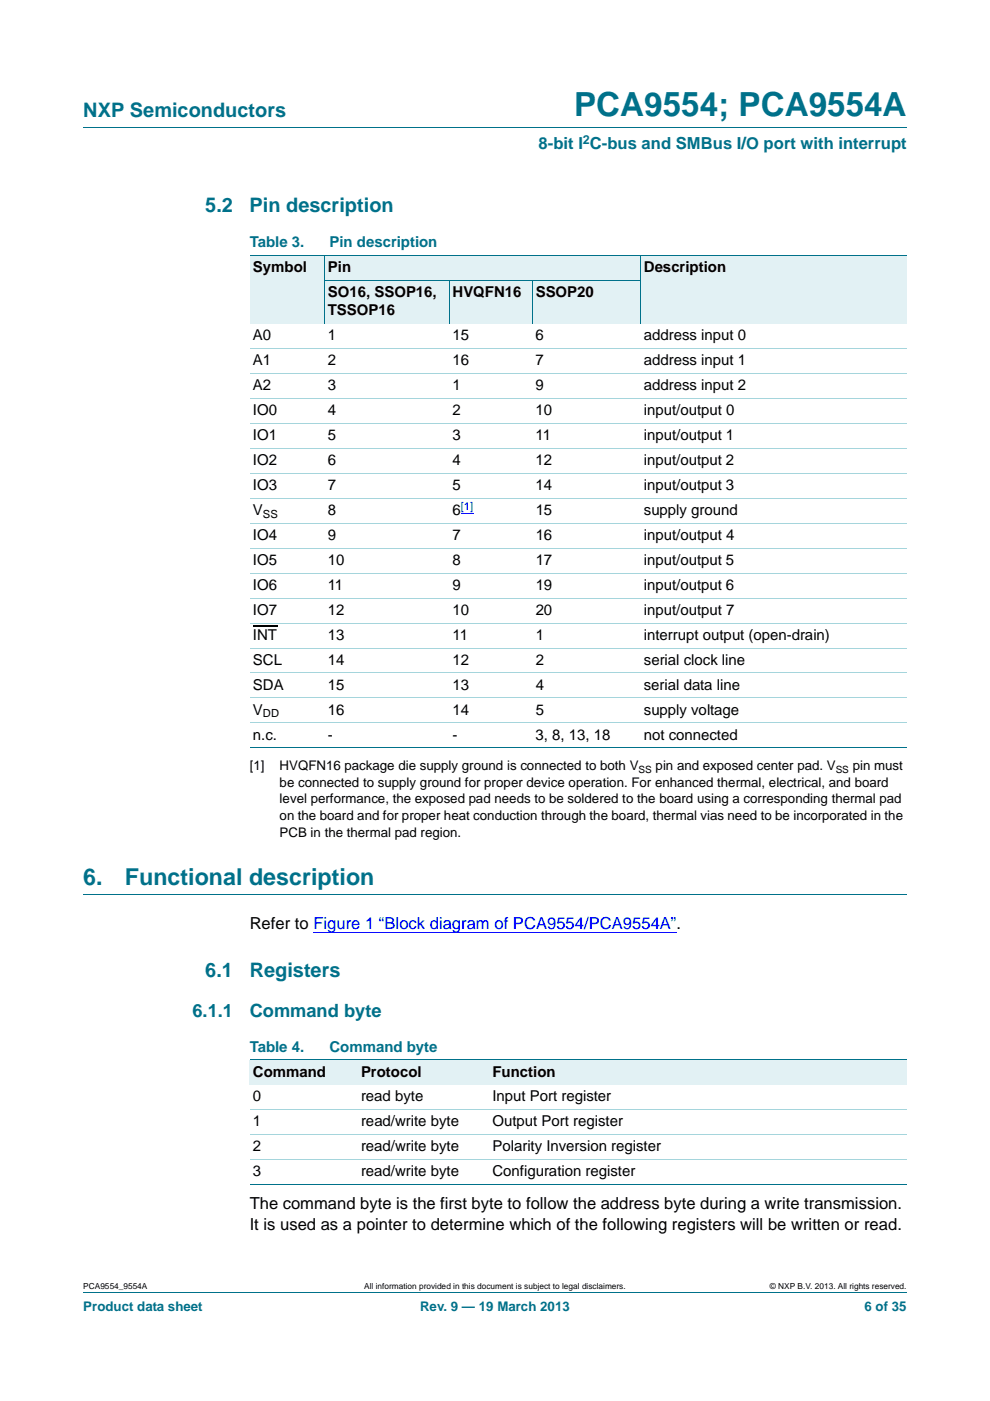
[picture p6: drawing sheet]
<svg xmlns="http://www.w3.org/2000/svg" width="210mm" height="297mm" viewBox="0 0 210 297" stroke-linecap="round" stroke-linejoin="round" font-family="sans-serif">
<defs><g id="words">
<text font-size="7" fill="#00718a" x="121.8" y="24.6">PCA9554; PCA9554A</text>
<g font-size="4.9" fill="#00718a">
<text x="17.7" y="187.6">6.</text>
<text x="26.5" y="187.6">Functional description</text>
</g>
<g font-size="4.2" fill="#00718a">
<text x="17.7" y="24.9">NXP Semiconductors</text>
<text x="43.5" y="45">5.2</text>
<text x="52.9" y="45">Pin description</text>
<text x="43.5" y="207.1">6.1</text>
<text x="53" y="207.1">Registers</text>
</g>
<g font-size="3.9" fill="#00718a">
<text x="40.8" y="215.7">6.1.1</text>
<text x="53" y="215.7">Command byte</text>
</g>
<text font-size="3.5" fill="#00718a" x="114.2" y="31.6">8-bit I C-bus and SMBus I/O port with interrupt</text>
<g font-size="3.5">
<text x="53" y="196.9">Refer to Figure 1 “Block diagram of PCA9554/PCA9554A”.</text>
<text x="53" y="256.3">The command byte is the first byte to follow the address byte during a write transmission.</text>
<text x="53" y="260.8">It is used as a pointer to determine which of the following registers will be written or read.</text>
</g>
<g font-size="3.2" fill="#00718a">
<text x="53" y="52.4">Table 3.</text>
<text x="69.9" y="52.4">Pin description</text>
<text x="53" y="222.9">Table 4.</text>
<text x="69.9" y="222.9">Command byte</text>
</g>
<g font-size="3.2">
<text x="53.7" y="57.7">Symbol</text>
<text x="69.5" y="57.7">Pin</text>
<text x="136.6" y="57.7">Description</text>
<text x="69.5" y="63">SO16, SSOP16,</text>
<text x="96" y="63">HVQFN16</text>
<text x="113.6" y="63">SSOP20</text>
<text x="69.5" y="66.8">TSSOP16</text>
<text x="53.7" y="77.4">A1</text>
<text x="53.7" y="72.1">A0</text>
<text x="69.5" y="77.4">2</text>
<text x="69.5" y="72.1">1</text>
<text x="96" y="77.4">16</text>
<text x="96" y="72.1">15</text>
<text x="113.6" y="77.4">7</text>
<text x="113.6" y="72.1">6</text>
<text x="136.6" y="77.4">address input 1</text>
<text x="136.6" y="72.1">address input 0</text>
<text x="53.7" y="82.7">A2</text>
<text x="69.5" y="82.7">3</text>
<text x="96" y="82.7">1</text>
<text x="113.6" y="82.7">9</text>
<text x="136.6" y="82.7">address input 2</text>
<text x="53.7" y="88">IO0</text>
<text x="69.5" y="88">4</text>
<text x="96" y="88">2</text>
<text x="113.6" y="88">10</text>
<text x="136.6" y="88">input/output 0</text>
<text x="53.7" y="93.3">IO1</text>
<text x="69.5" y="93.3">5</text>
<text x="96" y="93.3">3</text>
<text x="113.6" y="93.3">11</text>
<text x="136.6" y="93.3">input/output 1</text>
<text x="53.6" y="98.6">IO2</text>
<text x="69.5" y="98.6">6</text>
<text x="96" y="98.6">4</text>
<text x="113.6" y="98.6">12</text>
<text x="136.6" y="98.6">input/output 2</text>
<text x="53.6" y="103.9">IO3</text>
<text x="69.5" y="103.9">7</text>
<text x="96" y="103.9">5</text>
<text x="113.6" y="103.9">14</text>
<text x="136.6" y="103.9">input/output 3</text>
<text x="53.6" y="109.2">V</text>
<text x="69.5" y="109.2">8</text>
<text x="96" y="109.2">6</text>
<text x="113.6" y="109.2">15</text>
<text x="136.6" y="109.2">supply ground</text>
<text x="53.7" y="114.5">IO4</text>
<text x="53.7" y="119.8">IO5</text>
<text x="69.5" y="119.8">10</text>
<text x="69.5" y="114.5">9</text>
<text x="96" y="114.5">7</text>
<text x="96" y="119.8">8</text>
<text x="113.6" y="119.8">17</text>
<text x="113.6" y="114.5">16</text>
<text x="136.6" y="114.5">input/output 4</text>
<text x="136.6" y="119.8">input/output 5</text>
<text x="53.7" y="125.1">IO6</text>
<text x="69.5" y="125.1">11</text>
<text x="96" y="125.1">9</text>
<text x="113.6" y="125.1">19</text>
<text x="136.6" y="125.1">input/output 6</text>
<text x="53.7" y="130.3">IO7</text>
<text x="69.5" y="130.3">12</text>
<text x="96" y="130.3">10</text>
<text x="113.6" y="130.3">20</text>
<text x="136.6" y="130.3">input/output 7</text>
<text x="53.7" y="135.6">INT</text>
<text x="69.5" y="135.6">13</text>
<text x="96" y="135.6">11</text>
<text x="113.6" y="135.6">1</text>
<text x="136.6" y="135.6">interrupt output (open-drain)</text>
<text x="53.7" y="140.9">SCL</text>
<text x="69.5" y="140.9">14</text>
<text x="96" y="140.9">12</text>
<text x="113.6" y="140.9">2</text>
<text x="136.6" y="140.9">serial clock line</text>
<text x="53.7" y="146.2">SDA</text>
<text x="69.5" y="146.2">15</text>
<text x="96" y="146.2">13</text>
<text x="113.6" y="146.2">4</text>
<text x="136.6" y="146.2">serial data line</text>
<text x="53.7" y="151.5">V</text>
<text x="69.5" y="151.5">16</text>
<text x="96" y="151.5">14</text>
<text x="113.6" y="151.5">5</text>
<text x="136.6" y="151.5">supply voltage</text>
<text x="53.7" y="156.8">n.c.</text>
<text x="69.5" y="156.8">-</text>
<text x="96" y="156.8">-</text>
<text x="113.6" y="156.8">3, 8, 13, 18</text>
<text x="136.5" y="156.8">not connected</text>
<text x="53.7" y="228.2">Command</text>
<text x="53.7" y="233.5">0</text>
<text x="76.6" y="233.5">read byte</text>
<text x="76.6" y="228.2">Protocol</text>
<text x="104.5" y="233.5">Input Port register</text>
<text x="104.5" y="228.2">Function</text>
<text x="53.7" y="238.8">1</text>
<text x="76.6" y="238.8">read/write byte</text>
<text x="104.5" y="238.8">Output Port register</text>
<text x="53.7" y="244.1">2</text>
<text x="76.6" y="244.1">read/write byte</text>
<text x="104.4" y="244.1">Polarity Inversion register</text>
<text x="53.7" y="249.4">3</text>
<text x="76.6" y="249.4">read/write byte</text>
<text x="104.4" y="249.4">Configuration register</text>
</g>
<g font-size="2.8">
<text x="53" y="163.3">[1]</text>
<text x="59.3" y="166.8">be connected to supply ground for proper device operation. For enhanced thermal, electrical, and board</text>
<text x="59.3" y="163.3">HVQFN16 package die supply ground is connected to both V</text>
<text x="139" y="163.3">pin and exposed center pad. V</text>
<text x="180.9" y="163.3">pin must</text>
<text x="59.3" y="170.3">level performance, the exposed pad needs to be soldered to the board using a corresponding thermal pad</text>
<text x="59.3" y="173.9">on the board and for proper heat conduction through the board, thermal vias need to be incorporated in the</text>
<text x="59.3" y="177.4">PCB in the thermal pad region.</text>
</g>
<g font-size="2.8" fill="#00718a">
<text x="17.7" y="277.9">Product data sheet</text>
<text x="89.1" y="277.9">Rev. 9 — 19 March 2013</text>
<text x="183.4" y="277.9">6 of 35</text>
</g>
<text font-size="2.6" fill="#00718a" x="123.6" y="30.5">2</text>
<g font-size="2.4">
<text x="55.8" y="109.7">SS</text>
<text x="55.8" y="152.1">DD</text>
</g>
<text font-size="2.4" fill="#00f" x="97.7" y="108.2">[1]</text>
<g font-size="2.1">
<text x="135.4" y="163.8">SS</text>
<text x="177.2" y="163.8">SS</text>
</g>
<g font-size="1.8">
<text x="17.7" y="273.3">PCA9554_9554A</text>
<text x="77.2" y="273.3">All information provided in this document is subject to legal disclaimers.</text>
<text x="163.3" y="273.3">© NXP B.V. 2013. All rights reserved.</text>
</g>
</g></defs>
<path d="M17.7 27h174.6M17.7 189.6h174.6M17.7 273.9h174.6" fill="none" stroke="#00718a" stroke-width=".21"/>
<path d="M66.5 197.6h75.8" fill="none" stroke="#00f" stroke-width=".21"/>
<path d="M142.3 197.5h1.2v.2h-1.2z" fill="#00f"/>
<g fill="#e2f1f4">
<path d="M53 54.1h15.8v14.5h-15.8z"/>
<path d="M68.8 54.1h67v5.3h-67z"/>
<path d="M135.8 54.1h56.5v14.5h-56.5z"/>
<path d="M68.8 59.4h26.5v9.2h-26.5z"/>
<path d="M95.3 59.4h17.6v9.2h-17.6z"/>
<path d="M112.9 59.4h22.9v9.2h-22.9z"/>
</g>
<path d="M97.7 108.9h2.7" fill="none" stroke="#00f" stroke-width=".21"/>
<path d="M53.7 132.6h5.1" fill="none" stroke="#000" stroke-width=".23"/>
<path d="M53 54.1h139.3M68.8 59.4h67.1M68.8 54.1v14.5M95.3 59.4v9.2M112.9 59.4v9.2M135.8 54.1v14.5M53 158.6h139.3" fill="none" stroke="#00718a" stroke-width=".21"/>
<g fill="none" stroke="#a5d5dc" stroke-width=".21">
<path d="M53 73.9h139.3M53 79.2h139.3M53 84.5h139.3M53 89.8h139.3M53 95.1h139.3M53 100.4h139.3M53 105.6h139.3M53 110.9h139.3M53 116.2h139.3M53 121.5h139.3M53 126.8h139.3M53 132.1h139.3"/>
<path d="M53 137.4h139.3M53 142.7h139.3M53 148h139.3M53 153.3h139.3"/>
</g>
<g fill="#e2f1f4">
<path d="M53 224.7h22.9v5.3h-22.9z"/>
<path d="M75.9 224.7h27.9v5.3h-27.9z"/>
<path d="M103.8 224.7h88.5v5.3h-88.5z"/>
</g>
<path d="M53 224.7h139.3M53 251.2h139.3" fill="none" stroke="#00718a" stroke-width=".21"/>
<path d="M53 235.3h139.3M53 240.6h139.3M53 245.9h139.3" fill="none" stroke="#a5d5dc" stroke-width=".21"/>
<use href="#words"/>
</svg>
